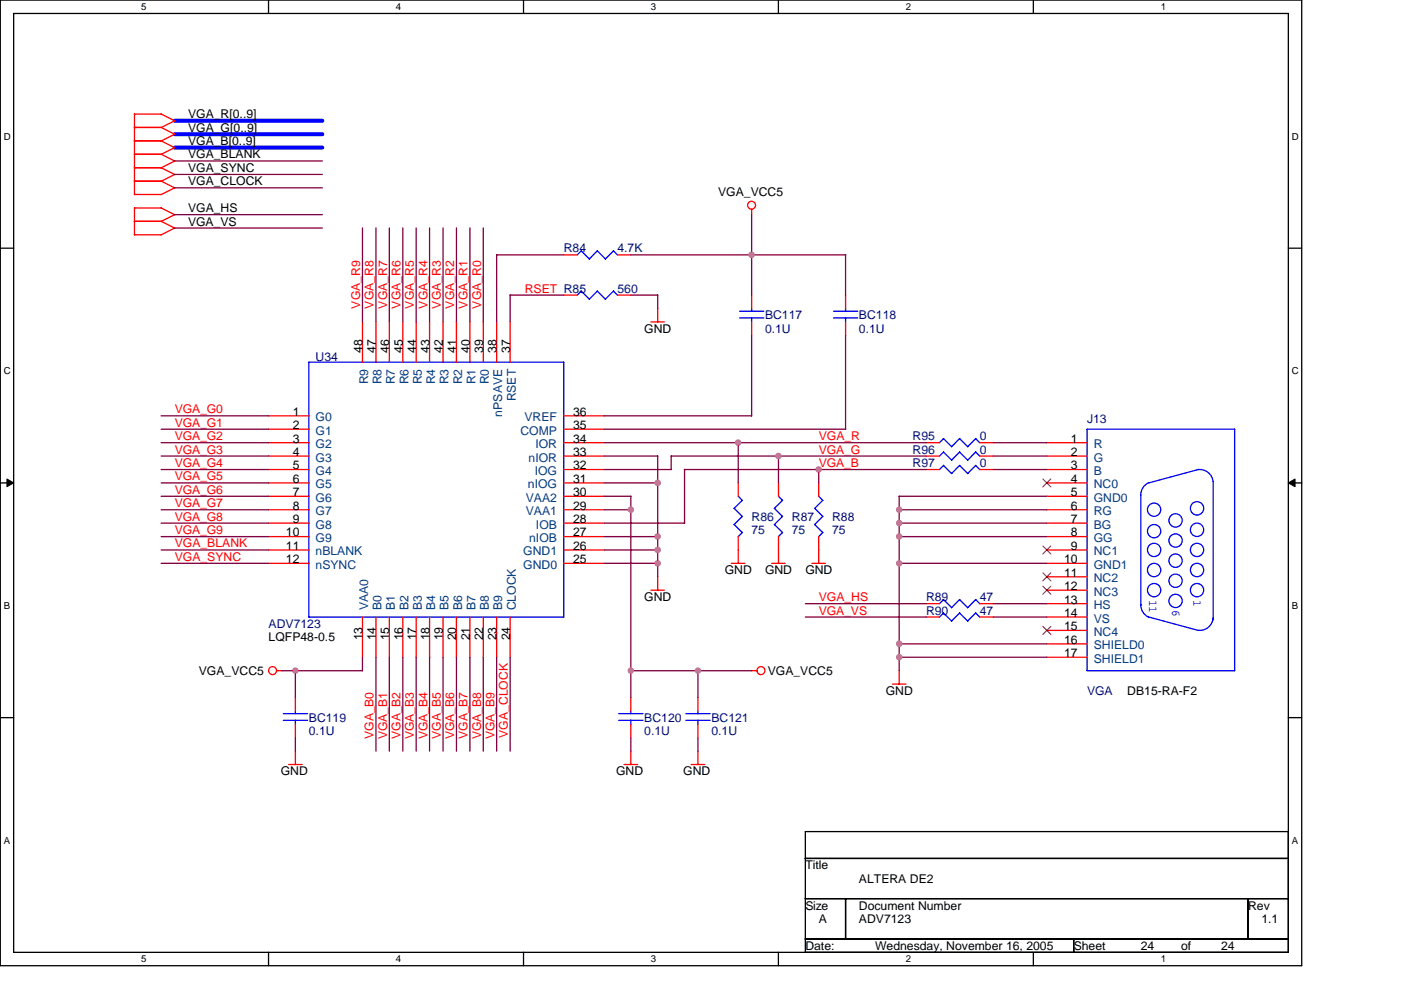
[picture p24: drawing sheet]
<svg xmlns="http://www.w3.org/2000/svg" width="297mm" height="210mm" viewBox="0 0 297 210" stroke-linecap="round" stroke-linejoin="round" font-family="sans-serif">
<defs><g id="words">
<g font-size="2.6">
<text x="39.9" y="25.1">VGA_R[0..9]</text>
<text x="39.9" y="27.9">VGA_G[0..9]</text>
<text x="39.9" y="33.6">VGA_BLANK</text>
<text x="39.9" y="30.8">VGA_B[0..9]</text>
<text x="39.9" y="36.4">VGA_SYNC</text>
<text x="39.9" y="39.3">VGA_CLOCK</text>
<text x="152.2" y="41.6">VGA_VCC5</text>
<text x="39.9" y="45">VGA_HS</text>
<text x="39.9" y="47.8">VGA_VS</text>
<text x="136.6" y="70.6">GND</text>
<text x="76.8" y="74.8" transform="rotate(-90 76.8 74.8)">48</text>
<text x="79.7" y="74.8" transform="rotate(-90 79.7 74.8)">47</text>
<text x="82.5" y="74.8" transform="rotate(-90 82.5 74.8)">46</text>
<text x="85.4" y="74.8" transform="rotate(-90 85.4 74.8)">45</text>
<text x="88.2" y="74.8" transform="rotate(-90 88.2 74.8)">44</text>
<text x="91.1" y="74.8" transform="rotate(-90 91.1 74.8)">43</text>
<text x="93.9" y="74.8" transform="rotate(-90 93.9 74.8)">42</text>
<text x="96.7" y="74.8" transform="rotate(-90 96.7 74.8)">41</text>
<text x="99.6" y="74.8" transform="rotate(-90 99.6 74.8)">40</text>
<text x="102.4" y="74.8" transform="rotate(-90 102.4 74.8)">39</text>
<text x="105.3" y="74.8" transform="rotate(-90 105.3 74.8)">38</text>
<text x="108.1" y="74.8" transform="rotate(-90 108.1 74.8)">37</text>
<text x="62.1" y="88.2">1</text>
<text x="121.5" y="88.2">36</text>
<text x="62.1" y="91">2</text>
<text x="62.1" y="93.9">3</text>
<text x="121.5" y="93.9">34</text>
<text x="121.5" y="91">35</text>
<text x="227.1" y="93.9">1</text>
<text x="62.1" y="96.7">4</text>
<text x="62.1" y="99.6">5</text>
<text x="121.5" y="99.6">32</text>
<text x="121.5" y="96.7">33</text>
<text x="227.1" y="96.7">2</text>
<text x="227.1" y="99.6">3</text>
<text x="62.1" y="105.2">7</text>
<text x="62.1" y="102.4">6</text>
<text x="121.5" y="105.2">30</text>
<text x="121.5" y="102.4">31</text>
<text x="227.1" y="102.4">4</text>
<text x="227.1" y="105.2">5</text>
<text x="60.6" y="113.8">10</text>
<text x="62.1" y="108.1">8</text>
<text x="62.1" y="110.9">9</text>
<text x="121.5" y="113.8">27</text>
<text x="121.5" y="110.9">28</text>
<text x="121.5" y="108.1">29</text>
<text x="227.1" y="108.1">6</text>
<text x="227.1" y="110.9">7</text>
<text x="227.1" y="113.8">8</text>
<text x="60.6" y="119.5">12</text>
<text x="60.6" y="116.6">11</text>
<text x="121.5" y="119.5">25</text>
<text x="121.5" y="116.6">26</text>
<text x="225.6" y="119.5">10</text>
<text x="227.1" y="116.6">9</text>
<text x="153.7" y="121.8">GND</text>
<text x="162.2" y="121.8">GND</text>
<text x="170.7" y="121.8">GND</text>
<text x="225.6" y="122.3">11</text>
<text x="225.6" y="125.2">12</text>
<text x="136.6" y="127.5">GND</text>
<text x="225.6" y="128">13</text>
<text x="225.6" y="130.9">14</text>
<text x="57" y="136">LQFP48-0.5</text>
<text x="76.8" y="135.8" transform="rotate(-90 76.8 135.8)">13</text>
<text x="79.7" y="135.8" transform="rotate(-90 79.7 135.8)">14</text>
<text x="82.5" y="135.8" transform="rotate(-90 82.5 135.8)">15</text>
<text x="85.4" y="135.8" transform="rotate(-90 85.4 135.8)">16</text>
<text x="88.2" y="135.8" transform="rotate(-90 88.2 135.8)">17</text>
<text x="91.1" y="135.8" transform="rotate(-90 91.1 135.8)">18</text>
<text x="93.9" y="135.8" transform="rotate(-90 93.9 135.8)">19</text>
<text x="96.7" y="135.8" transform="rotate(-90 96.7 135.8)">20</text>
<text x="99.6" y="135.8" transform="rotate(-90 99.6 135.8)">21</text>
<text x="102.4" y="135.8" transform="rotate(-90 102.4 135.8)">22</text>
<text x="105.3" y="135.8" transform="rotate(-90 105.3 135.8)">23</text>
<text x="108.1" y="135.8" transform="rotate(-90 108.1 135.8)">24</text>
<text x="225.6" y="133.7">15</text>
<text x="225.6" y="136.5">16</text>
<text x="42.2" y="143.1">VGA_VCC5</text>
<text x="162.8" y="143.1">VGA_VCC5</text>
<text x="225.6" y="139.4">17</text>
<text x="187.8" y="147.4">GND</text>
<text x="239" y="147.4">DB15-RA-F2</text>
<text x="59.5" y="164.5">GND</text>
<text x="130.6" y="164.5">GND</text>
<text x="144.9" y="164.5">GND</text>
<text x="170.7" y="184.4">Title</text>
<text x="182.1" y="187.2">ALTERA DE2</text>
<text x="170.7" y="192.9">Size</text>
<text x="173.6" y="195.8">A</text>
<text x="182.1" y="192.9">Document Number</text>
<text x="182.1" y="195.8">ADV7123</text>
<text x="264.6" y="192.9">Rev</text>
<text x="267.5" y="195.8">1.1</text>
<text x="170.7" y="201.5">Date:</text>
<text x="185.5" y="201.5">Wednesday, November 16, 2005</text>
<text x="227.6" y="201.5">Sheet</text>
<text x="241.9" y="201.5">24</text>
<text x="250.4" y="201.5">of</text>
<text x="258.9" y="201.5">24</text>
</g>
<g font-size="2.6" fill="#000080">
<text x="119.5" y="53.5">R84</text>
<text x="130.9" y="53.5">4.7K</text>
<text x="130.9" y="62.1">560</text>
<text x="162.2" y="67.8">BC117</text>
<text x="162.2" y="70.6">0.1U</text>
<text x="182.1" y="67.8">BC118</text>
<text x="182.1" y="70.6">0.1U</text>
<text x="66.9" y="76.6">U34</text>
<text x="230.5" y="89.7">J13</text>
<text x="193.5" y="93.3">R95</text>
<text x="207.7" y="93.3">0</text>
<text x="193.5" y="96.2">R96</text>
<text x="193.5" y="99">R97</text>
<text x="207.7" y="96.2">0</text>
<text x="207.7" y="99">0</text>
<text x="159.4" y="110.4">R86</text>
<text x="159.4" y="113.3">75</text>
<text x="167.9" y="110.4">R87</text>
<text x="167.9" y="113.3">75</text>
<text x="176.4" y="110.4">R88</text>
<text x="176.4" y="113.3">75</text>
<text x="196.3" y="127.5">R89</text>
<text x="196.3" y="130.3">R90</text>
<text x="207.7" y="127.5">47</text>
<text x="207.7" y="130.3">47</text>
<text x="57" y="133.2">ADV7123</text>
<text x="230.5" y="147.4">VGA</text>
<text x="65.5" y="153.1">BC119</text>
<text x="65.5" y="155.9">0.1U</text>
<text x="136.6" y="153.1">BC120</text>
<text x="136.6" y="155.9">0.1U</text>
<text x="150.8" y="153.1">BC121</text>
<text x="150.8" y="155.9">0.1U</text>
</g>
<g font-size="2.6" fill="#f00">
<text x="76.4" y="65.4" transform="rotate(-90 76.4 65.4)">VGA_R9</text>
<text x="79.2" y="65.4" transform="rotate(-90 79.2 65.4)">VGA_R8</text>
<text x="82.1" y="65.4" transform="rotate(-90 82.1 65.4)">VGA_R7</text>
<text x="84.9" y="65.4" transform="rotate(-90 84.9 65.4)">VGA_R6</text>
<text x="87.8" y="65.4" transform="rotate(-90 87.8 65.4)">VGA_R5</text>
<text x="90.6" y="65.4" transform="rotate(-90 90.6 65.4)">VGA_R4</text>
<text x="93.4" y="65.4" transform="rotate(-90 93.4 65.4)">VGA_R3</text>
<text x="96.3" y="65.4" transform="rotate(-90 96.3 65.4)">VGA_R2</text>
<text x="99.1" y="65.4" transform="rotate(-90 99.1 65.4)">VGA_R1</text>
<text x="102" y="65.4" transform="rotate(-90 102 65.4)">VGA_R0</text>
<text x="111.3" y="62.1">RSET R85</text>
<text x="37" y="87.7">VGA_G0</text>
<text x="37" y="93.3">VGA_G2</text>
<text x="37" y="90.5">VGA_G1</text>
<text x="173.6" y="93.3">VGA_R</text>
<text x="37" y="101.9">VGA_G5</text>
<text x="37" y="99">VGA_G4</text>
<text x="37" y="96.2">VGA_G3</text>
<text x="173.6" y="99">VGA_B</text>
<text x="173.6" y="96.2">VGA_G</text>
<text x="37" y="107.6">VGA_G7</text>
<text x="37" y="104.7">VGA_G6</text>
<text x="37" y="113.3">VGA_G9</text>
<text x="37" y="110.4">VGA_G8</text>
<text x="37" y="119">VGA_SYNC</text>
<text x="37" y="116.1">VGA_BLANK</text>
<text x="173.6" y="127.5">VGA_HS</text>
<text x="173.6" y="130.3">VGA_VS</text>
<text x="79.2" y="156.8" transform="rotate(-90 79.2 156.8)">VGA_B0</text>
<text x="82.1" y="156.8" transform="rotate(-90 82.1 156.8)">VGA_B1</text>
<text x="84.9" y="156.8" transform="rotate(-90 84.9 156.8)">VGA_B2</text>
<text x="87.8" y="156.8" transform="rotate(-90 87.8 156.8)">VGA_B3</text>
<text x="90.6" y="156.8" transform="rotate(-90 90.6 156.8)">VGA_B4</text>
<text x="93.4" y="156.8" transform="rotate(-90 93.4 156.8)">VGA_B5</text>
<text x="96.3" y="156.8" transform="rotate(-90 96.3 156.8)">VGA_B6</text>
<text x="99.1" y="156.8" transform="rotate(-90 99.1 156.8)">VGA_B7</text>
<text x="102" y="156.8" transform="rotate(-90 102 156.8)">VGA_B8</text>
<text x="104.8" y="156.8" transform="rotate(-90 104.8 156.8)">VGA_B9</text>
<text x="107.7" y="156.5" transform="rotate(-90 107.7 156.5)">VGA_CLOCK</text>
</g>
<g font-size="2.6" fill="#004080">
<text x="78" y="81.5" transform="rotate(-90 78 81.5)">R9</text>
<text x="80.9" y="81.5" transform="rotate(-90 80.9 81.5)">R8</text>
<text x="83.7" y="81.5" transform="rotate(-90 83.7 81.5)">R7</text>
<text x="86.6" y="81.5" transform="rotate(-90 86.6 81.5)">R6</text>
<text x="89.4" y="81.5" transform="rotate(-90 89.4 81.5)">R5</text>
<text x="92.3" y="81.5" transform="rotate(-90 92.3 81.5)">R4</text>
<text x="95.1" y="81.5" transform="rotate(-90 95.1 81.5)">R3</text>
<text x="98" y="81.5" transform="rotate(-90 98 81.5)">R2</text>
<text x="100.8" y="81.5" transform="rotate(-90 100.8 81.5)">R1</text>
<text x="103.6" y="81.5" transform="rotate(-90 103.6 81.5)">R0</text>
<text x="66.9" y="89.4">G0</text>
<text x="106.5" y="88.3" transform="rotate(-90 106.5 88.3)">nPSAVE</text>
<text x="109.3" y="85.2" transform="rotate(-90 109.3 85.2)">RSET</text>
<text x="111.2" y="89.4">VREF</text>
<text x="66.9" y="92.2">G1</text>
<text x="66.9" y="95.1">G2</text>
<text x="110.3" y="92.2">COMP</text>
<text x="113.5" y="95.1">IOR</text>
<text x="231.9" y="95.1">R</text>
<text x="66.9" y="97.9">G3</text>
<text x="66.9" y="100.8">G4</text>
<text x="112.1" y="97.9">nIOR</text>
<text x="113.4" y="100.8">IOG</text>
<text x="231.9" y="97.9">G</text>
<text x="231.9" y="100.8">B</text>
<text x="66.9" y="106.4">G6</text>
<text x="66.9" y="103.6">G5</text>
<text x="111.5" y="106.4">VAA2</text>
<text x="111.9" y="103.6">nIOG</text>
<text x="231.9" y="103.6">NC0</text>
<text x="231.9" y="106.4">GND0</text>
<text x="66.9" y="109.3">G7</text>
<text x="66.9" y="112.1">G8</text>
<text x="111.5" y="109.3">VAA1</text>
<text x="113.6" y="112.1">IOB</text>
<text x="231.9" y="109.3">RG</text>
<text x="231.9" y="112.1">BG</text>
<text x="66.9" y="117.8">nBLANK</text>
<text x="66.9" y="115">G9</text>
<text x="110.9" y="117.8">GND1</text>
<text x="112.2" y="115">nIOB</text>
<text x="231.9" y="115">GG</text>
<text x="231.9" y="117.8">NC1</text>
<text x="66.9" y="120.6">nSYNC</text>
<text x="110.9" y="120.6">GND0</text>
<text x="231.9" y="120.6">GND1</text>
<text x="231.9" y="123.5">NC2</text>
<text x="78" y="129.5" transform="rotate(-90 78 129.5)">VAA0</text>
<text x="80.9" y="129.5" transform="rotate(-90 80.9 129.5)">B0</text>
<text x="83.7" y="129.5" transform="rotate(-90 83.7 129.5)">B1</text>
<text x="86.6" y="129.5" transform="rotate(-90 86.6 129.5)">B2</text>
<text x="89.4" y="129.5" transform="rotate(-90 89.4 129.5)">B3</text>
<text x="92.3" y="129.5" transform="rotate(-90 92.3 129.5)">B4</text>
<text x="95.1" y="129.5" transform="rotate(-90 95.1 129.5)">B5</text>
<text x="98" y="129.5" transform="rotate(-90 98 129.5)">B6</text>
<text x="100.8" y="129.5" transform="rotate(-90 100.8 129.5)">B7</text>
<text x="103.6" y="129.5" transform="rotate(-90 103.6 129.5)">B8</text>
<text x="106.5" y="129.5" transform="rotate(-90 106.5 129.5)">B9</text>
<text x="109.3" y="129.5" transform="rotate(-90 109.3 129.5)">CLOCK</text>
<text x="231.9" y="126.3">NC3</text>
<text x="231.9" y="129.2">HS</text>
<text x="231.9" y="132">VS</text>
<text x="231.9" y="134.9">NC4</text>
<text x="231.9" y="137.7">SHIELD0</text>
<text x="231.9" y="140.6">SHIELD1</text>
</g>
<g font-size="2.6" fill="#00f">
<text x="243.7" y="127.2" transform="rotate(90 243.7 127.2)">11</text>
<text x="248.5" y="129.5" transform="rotate(90 248.5 129.5)">6</text>
<text x="253" y="127.2" transform="rotate(90 253 127.2)">1</text>
</g>
<g font-size="2">
<text x="29.9" y="2.1">5</text>
<text x="83.9" y="2.1">4</text>
<text x="138" y="2.1">3</text>
<text x="192" y="2.1">2</text>
<text x="246.1" y="2.1">1</text>
<text x=".8" y="29.6">D</text>
<text x="273.9" y="29.6">D</text>
<text x=".8" y="79.4">C</text>
<text x="273.9" y="79.4">C</text>
<text x=".8" y="129.2">B</text>
<text x="273.9" y="129.2">B</text>
<text x=".8" y="178.9">A</text>
<text x="273.9" y="178.9">A</text>
<text x="29.9" y="204.1">5</text>
<text x="83.9" y="204.1">4</text>
<text x="138" y="204.1">3</text>
<text x="192" y="204.1">2</text>
<text x="246.1" y="204.1">1</text>
</g>
</g></defs>
<path d="M.1 0h275.9v204.8h-275.9zM2.9 2.9h270.3v199.1h-270.3z" fill="none" stroke="#000" stroke-width=".28"/>
<g fill="#fff">
<path d="M29.9 .3h1.1v2.3h-1.1z"/>
<path d="M29.9 202.3h1.1v2.3h-1.1z"/>
</g>
<path d="M56.9 0v2.9M56.9 202v2.8" fill="none" stroke="#000" stroke-width=".28"/>
<g fill="#fff">
<path d="M83.9 .3h1.2v2.3h-1.2z"/>
<path d="M83.9 202.3h1.2v2.3h-1.2z"/>
</g>
<path d="M111 0v2.9M111 202v2.8" fill="none" stroke="#000" stroke-width=".28"/>
<g fill="#fff">
<path d="M138 .3h1.1v2.3h-1.1z"/>
<path d="M138 202.3h1.1v2.3h-1.1z"/>
</g>
<path d="M165 0v2.9M165 202v2.8" fill="none" stroke="#000" stroke-width=".28"/>
<g fill="#fff">
<path d="M192 .3h1.2v2.3h-1.2z"/>
<path d="M192 202.3h1.2v2.3h-1.2z"/>
</g>
<path d="M219.1 0v2.9M219.1 202v2.8" fill="none" stroke="#000" stroke-width=".28"/>
<g fill="#fff">
<path d="M246.1 .3h1.1v2.3h-1.1z"/>
<path d="M246.1 202.3h1.1v2.3h-1.1z"/>
<path d="M.8 27.7h1.5v2.3h-1.5z"/>
<path d="M273.9 27.7h1.5v2.3h-1.5z"/>
<path d="M.8 77.5h1.5v2.3h-1.5z"/>
<path d="M273.9 77.5h1.5v2.3h-1.5z"/>
</g>
<path d="M.1 52.6h2.8M273.2 52.6h2.8" fill="none" stroke="#000" stroke-width=".28"/>
<g fill="#fff">
<path d="M.8 127.3h1.4v2.3h-1.4z"/>
<path d="M273.9 127.3h1.3v2.3h-1.3z"/>
</g>
<path d="M.1 102.4h2.8M273.2 102.4h2.8" fill="none" stroke="#000" stroke-width=".28"/>
<path d="M1.5 101.6l1.4 .8-1.4 .8zM273.2 102.4l1.4-.8v1.6z" fill="#000" stroke="#000" stroke-width=".21"/>
<g fill="#fff">
<path d="M.8 177.1h1.4v2.3h-1.4z"/>
<path d="M273.9 177.1h1.3v2.3h-1.3z"/>
</g>
<path d="M.1 152.2h2.8M273.2 152.2h2.8M170.7 176.4h102.5v25.6h-102.5zM170.7 182.1h102.5M170.7 190.6h102.5M170.7 199.2h102.5M179.3 190.6v8.6M227.6 199.2v2.8M264.6 190.6v8.6" fill="none" stroke="#000" stroke-width=".28"/>
<g fill="none" stroke="#f00" stroke-width=".28">
<path d="M28.5 35.6h5.7l2.9 1.4-2.9 1.4M28.5 32.7h5.7l2.9 1.5M28.5 27h5.7l2.9 1.5M28.5 29.9h5.7l2.9 1.4-2.9 1.4M28.5 38.4h5.7l2.9 1.5-2.9 1.4M37 34.1l-2.8 1.5M37 25.6l-2.8 1.5M37 28.5l-2.8 1.4M37.1 25.6l-2.9-1.4h-5.7v17.1M28.5 41.3h5.7M28.5 46.9h5.7l2.9 1.5M28.5 49.8h5.7"/>
<path d="M34.2 47l2.9-1.4-2.9-1.5h-5.7v5.7M37 48.4l-2.8 1.4M119.5 54.1h2.9M130.9 54.1h2.8M159.4 44.4v1.2M76.9 68.3v8.5M79.7 68.3v8.5M82.5 68.3v8.5M85.4 68.3v8.5M88.2 68.3v8.5M91.1 68.3v8.5M93.9 68.3v8.5"/>
<path d="M96.8 68.3v8.5M99.6 68.3v8.5M102.5 68.3v8.5M105.3 68.3v8.5M108.2 68.3v8.5M119.5 62.6h2.9M130.9 62.6h2.8M138 68.3h2.9M139.4 65.4v2.9M159.4 62.6v2.8M159.4 68.3v2.8M179.3 62.6v2.8"/>
<path d="M179.3 68.3v2.8M57 93.9h8.5M57 96.7h8.5M57 99.6h8.5M57 91h8.5M57 88.2h8.5M119.5 93.9h8.6M119.5 96.7h8.6M119.5 99.6h8.6M119.5 91h8.6M119.5 88.2h8.6M196.3 93.9h2.9"/>
<path d="M196.3 96.7h2.9M196.3 99.6h2.9M207.7 93.9h2.9M207.7 96.7h2.9M207.7 99.6h2.9M222 93.9h8.5M222 96.7h8.5M222 99.6h8.5M57 119.5h8.5M57 102.4h8.5M57 105.3h8.5M57 108.1h8.5"/>
<path d="M57 111h8.5M57 113.8h8.5M57 116.6h8.5M119.5 119.5h8.6M119.5 102.4h8.6M119.5 105.3h8.6M119.5 108.1h8.6M119.5 111h8.6M119.5 113.8h8.6M119.5 116.6h8.6M155.1 119.5h2.8M156.5 102.4v2.9"/>
<path d="M156.5 113.8v5.7M163.6 119.5h2.9M165.1 102.4v2.9M165.1 113.8v5.7M172.1 119.5h2.9M173.6 102.4v2.9M173.6 113.8v5.7M222 119.5h8.5M222 102.4h8.5M222 105.3h8.5M222 108.1h8.5M222 111h8.5"/>
<path d="M222 113.8h8.5M222 116.6h8.5M76.9 130.9v8.5M79.7 130.9v8.5M82.5 130.9v8.5M85.4 130.9v8.5M88.2 130.9v8.5M91.1 130.9v8.5M93.9 130.9v8.5M96.8 130.9v8.5M99.6 130.9v8.5M102.5 130.9v8.5"/>
<path d="M105.3 130.9v8.5M108.2 130.9v8.5M138 125.2h2.9M139.4 122.3v2.9M196.3 128h2.9M196.3 130.9h2.9M207.7 128h2.9M207.7 130.9h2.9M222 125.2h8.5M222 122.3h8.5M222 128h8.5M222 130.9h8.5"/>
<path d="M222 133.7h8.5M222 136.6h8.5M222 139.4h8.5M58.6 142.3h1.2M62.6 147.9v2.9M62.6 153.6v2.9M62.6 159.3v2.9M133.7 147.9v2.9M133.7 153.6v2.9M133.7 159.3v2.9M148 147.9v2.9M148 153.6v2.9"/>
<path d="M148 159.3v2.9M159.3 142.3h1.2M189.2 145.1h2.9M190.6 142.2v2.9M61.2 162.2h2.9M132.3 162.2h2.9M146.5 162.2h2.9"/>
<circle cx="159.3" cy="43.5" r=".84"/>
<circle cx="57.8" cy="142.2" r=".84"/>
<circle cx="161.3" cy="142.2" r=".84"/>
</g>
<g fill="none" stroke="#00f" stroke-width=".28">
<path d="M122.4 54.1l.9-.9 1.7 1.7M126.6 53.2l1.8 1.7M126.7 53.2l-1.8 1.7M130.9 54.1l-.8-.9-1.7 1.7M65.5 76.8h54v54.1h-54zM123.2 61.7l1.8 1.8M123.3 61.7l-.9 .9M126.6 61.7l1.8 1.8M126.7 61.7l-1.8 1.8M130.1 61.7l.8 .9M130.1 61.7l-1.7 1.8M156.8 67.4h5.1"/>
<path d="M156.8 66h5.1M159.4 65.4v.6M159.4 67.4v.9M176.7 67.4h5.2M176.7 66h5.2M179.3 65.4v.6M179.3 67.4v.9M199.2 93.9l.9-.9 1.7 1.8M199.2 96.7l.9-.8 1.7 1.7M199.2 99.6l.9-.9 1.7 1.8M203.5 93l1.7 1.8M203.5 95.9l1.7 1.7"/>
<path d="M203.5 98.7l1.7 1.8 1.7-1.8 .8 .9M203.5 93l-1.7 1.7M203.5 95.9l-1.7 1.7M203.5 98.7l-1.7 1.7M207.7 93.9l-.8-.9-1.7 1.7M207.7 96.8l-.8-.9-1.7 1.7M230.5 91h31.3v51.3h-31.3zM254.1 99.6a2.87 2.87 0 0 1 3.1 2.5M254.1 99.6l-10.6 2.8a2.84 2.84 0 0 0-1.6 2.6M155.7 107.8l1.7 1.8-1.8 1.7M155.7 111.3l1.7 1.7-.9 .8M156.5 105.3l.9 .9"/>
<path d="M157.4 106.1l-1.8 1.7M164.2 107.8l1.7 1.8-1.7 1.7M164.2 111.3l1.7 1.7-.9 .8M165.1 105.3l.8 .9M165.9 106.1l-1.7 1.7M172.7 107.8l1.8 1.8-1.8 1.7 1.8 1.7-.9 .8M173.6 105.3l.9 .9M174.4 106.1l-1.7 1.7M241.9 105v23.3M257.2 102.2v29.3M199.2 128l.9-.9 1.7 1.8M199.2 130.9l.9-.9 1.7 1.7"/>
<path d="M203.5 127.2l1.7 1.7 1.7-1.8 .8 1M203.5 130l1.7 1.7 1.7-1.7 .8 .9M203.5 127.1l-1.7 1.8M203.5 130l-1.7 1.7M241.9 128.3a2.84 2.84 0 0 0 1.6 2.6M243.6 130.9l10.5 2.8M257.2 131.1a2.83 2.83 0 0 1-3.1 2.6M60.1 152.8h5.1M60.1 151.4h5.1M62.6 150.8v.6M62.6 152.8v.8M131.2 152.8h5.1"/>
<path d="M131.2 151.4h5.1M133.7 150.8v.6M133.7 152.8v.8M145.4 152.8h5.2M145.4 151.4h5.2M148 150.8v.6M148 152.8v.8"/>
<circle cx="244.7" cy="108.1" r="1.41"/>
<circle cx="244.7" cy="112.7" r="1.41"/>
<circle cx="244.7" cy="116.6" r="1.41"/>
<circle cx="249.2" cy="110.4" r="1.42"/>
<circle cx="249.2" cy="118.9" r="1.42"/>
<circle cx="249.2" cy="114.6" r="1.41"/>
<circle cx="253.8" cy="112.4" r="1.42"/>
<circle cx="253.8" cy="107.8" r="1.42"/>
<circle cx="253.8" cy="116.6" r="1.41"/>
<circle cx="244.7" cy="120.9" r="1.42"/>
<circle cx="244.7" cy="125.2" r="1.41"/>
<circle cx="249.2" cy="127.5" r="1.41"/>
<circle cx="249.2" cy="123.2" r="1.41"/>
<circle cx="253.8" cy="120.9" r="1.42"/>
<circle cx="253.8" cy="125.2" r="1.41"/>
</g>
<path d="M221.1 101.6l1.7 1.7M221.1 115.8l1.7 1.7M222.8 101.6l-1.7 1.7M222.8 115.8l-1.7 1.7M221.1 121.5l1.7 1.7M221.1 124.3l1.7 1.7M221.1 132.9l1.7 1.7M222.8 121.5l-1.7 1.7M222.8 124.3l-1.7 1.7M222.8 132.9l-1.7 1.7" fill="none" stroke="#804000" stroke-width=".21"/>
<path d="M37 25.6h31.3M37 28.5h31.3M37 31.3h31.3" fill="none" stroke="#00f" stroke-width=".85"/>
<g fill="none" stroke="#800040" stroke-width=".28">
<path d="M37 34.1h31.3M37 37h31.3M37 39.8h31.3M37 45.5h31.3M37 48.4h31.3M76.9 48.3v20M79.7 48.3v20M82.5 48.3v20M85.4 48.3v20M88.2 48.3v20M91.1 48.3v20M93.9 48.3v20"/>
<path d="M96.8 48.3v20M99.6 48.3v20M102.5 48.3v20M105.3 54.1h14.2M105.3 54.1v14.2M133.7 54.1h45.6v8.5M159.4 45.5v17.1M108.2 62.6h11.3M108.2 62.6v5.7M133.7 62.6h5.7v2.9M159.4 71.1v17.1h-31.3M179.3 71.1v19.9"/>
<path d="M34.2 99.6h22.8M34.2 96.7h22.8M34.2 88.2h22.8M34.2 93.9h22.8M34.2 91h22.8M128.1 96.7h11.3v25.7M128.1 93.9h68.3M128.1 91h51.2M145.1 99.6h51.2M145.1 99.6v11.4M156.5 93.9v8.5M165.1 96.7v5.7"/>
<path d="M173.6 99.6v2.8M196.4 96.7h-54.1v2.9h-14.2M210.6 99.6h11.4M210.6 96.7h11.4M210.6 93.9h11.4M34.2 111h22.8M34.2 108.1h22.8M34.2 119.5h22.8M34.2 113.8h22.8M34.2 105.3h22.8M34.2 116.6h22.8M34.2 102.4h22.8"/>
<path d="M128.1 111h17.1M128.1 108.1h5.7M128.1 119.5h11.4M128.1 113.8h11.4M128.1 105.3h5.7M128.1 116.6h11.4M128.1 102.4h11.4M133.7 105.3v42.7M190.6 111h31.4M190.6 108.1h31.4M190.6 119.5h31.4M190.6 113.8h31.4"/>
<path d="M190.6 105.3h31.4M190.6 105.2v37.1M76.9 139.4v2.9h-17.1M79.7 139.4v19.9M82.5 139.4v19.9M85.4 139.4v19.9M88.2 139.4v19.9M91.1 139.4v19.9M93.9 139.4v19.9M96.8 139.4v19.9M99.6 139.4v19.9M102.5 139.4v19.9"/>
<path d="M105.3 139.4v19.9M108.2 139.4v19.9M170.7 130.9h25.7M170.7 128h25.7M190.6 136.6h31.4M190.6 139.4h31.4M210.6 130.9h11.4M210.6 128h11.4M62.6 142.2v5.7M62.6 156.5v2.8M133.7 142.3h25.7M133.7 156.5v2.8"/>
<path d="M148 142.3v5.7M148 156.5v2.8"/>
</g>
<g fill="#f0f" stroke="#f0f" stroke-width=".28">
<circle cx="62.6" cy="142.2" r=".55"/>
<circle cx="133.7" cy="142.2" r=".55"/>
<circle cx="148" cy="142.2" r=".55"/>
<circle cx="190.6" cy="136.6" r=".56"/>
<circle cx="190.6" cy="139.4" r=".56"/>
<circle cx="190.6" cy="108.1" r=".56"/>
<circle cx="173.6" cy="99.6" r=".56"/>
<circle cx="190.6" cy="119.5" r=".55"/>
<circle cx="190.6" cy="113.8" r=".55"/>
<circle cx="190.6" cy="110.9" r=".56"/>
<circle cx="133.7" cy="108.1" r=".56"/>
<circle cx="139.4" cy="119.5" r=".56"/>
<circle cx="139.4" cy="116.6" r=".57"/>
<circle cx="139.4" cy="113.8" r=".56"/>
<circle cx="139.4" cy="102.4" r=".57"/>
<circle cx="159.3" cy="54" r=".57"/>
<circle cx="165" cy="96.7" r=".57"/>
<circle cx="156.5" cy="93.9" r=".56"/>
</g>
<use href="#words"/>
</svg>
